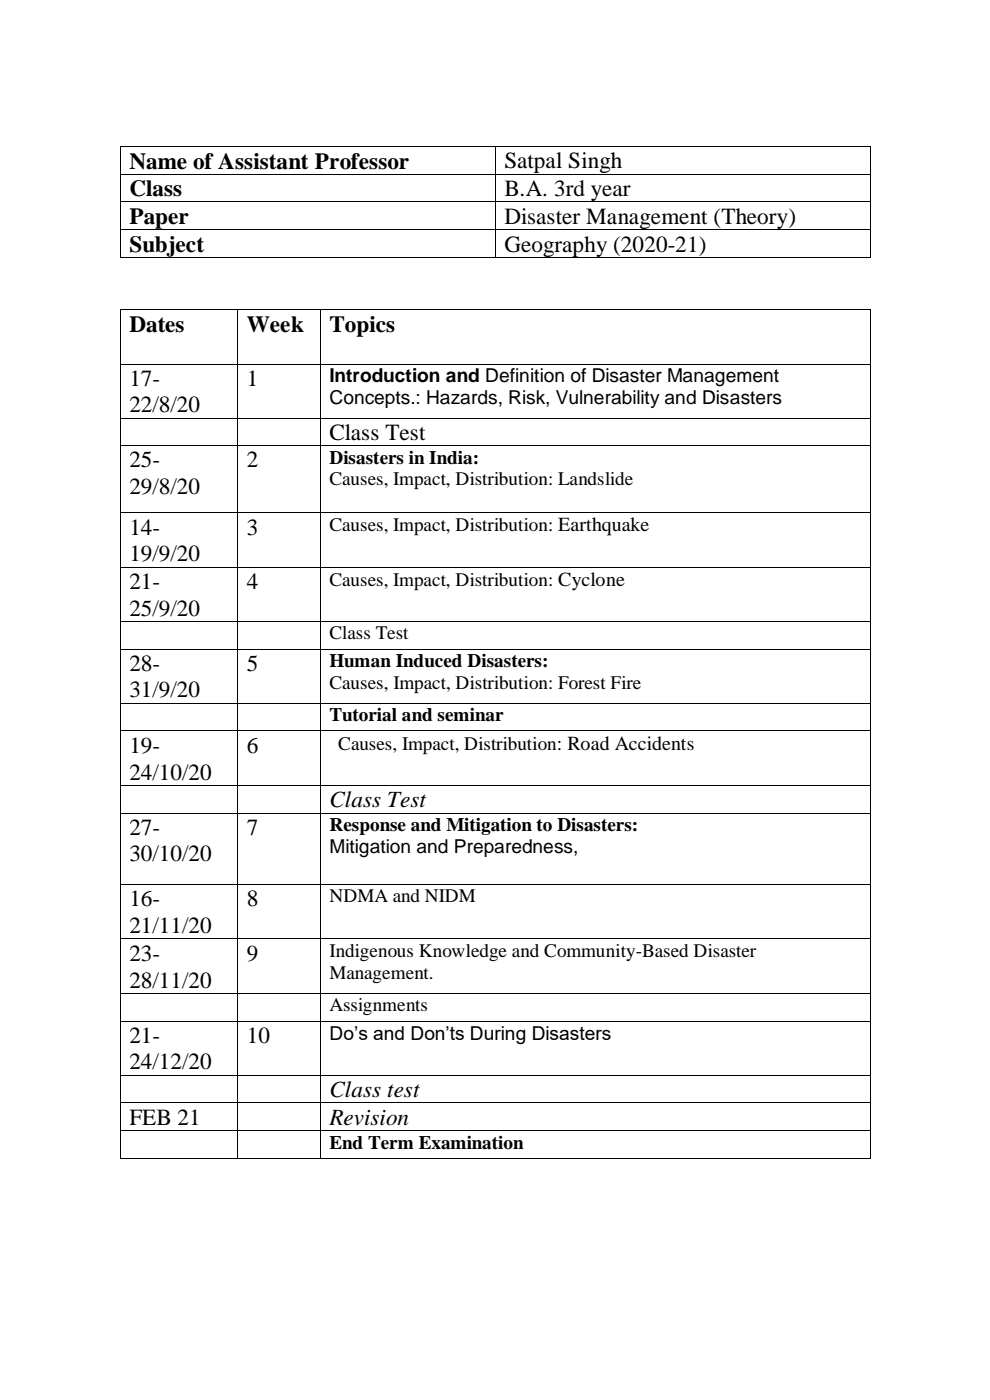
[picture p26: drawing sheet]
<svg xmlns="http://www.w3.org/2000/svg" width="210mm" height="297mm" viewBox="0 0 210 297" stroke-linecap="round" stroke-linejoin="round" font-family="sans-serif">
<defs><g id="words">
<g font-size="4.9">
<text x="27.4" y="35.8">Name of Assistant Professor</text>
<text x="107" y="35.7">Satpal Singh</text>
<text x="27.4" y="41.7">Class</text>
<text x="107" y="41.6">B.A. 3rd year</text>
<text x="27.4" y="47.5">Paper</text>
<text x="107" y="47.4">Disaster Management (Theory)</text>
<text x="27.4" y="53.4">Subject</text>
<text x="107" y="53.4">Geography (2020-21)</text>
<text x="27.4" y="70.4">Dates</text>
<text x="52.3" y="70.4">Week</text>
<text x="69.9" y="70.4">Topics</text>
<text x="27.4" y="81.8">17-</text>
<text x="52.3" y="81.8">1</text>
<text x="27.4" y="87.5">22/8/20</text>
<text x="69.9" y="93.3">Class Test</text>
<text x="27.4" y="99.2">25-</text>
<text x="52.3" y="99.2">2</text>
<text x="27.4" y="104.9">29/8/20</text>
<text x="27.4" y="113.4">14-</text>
<text x="52.3" y="113.4">3</text>
<text x="27.4" y="119.1">19/9/20</text>
<text x="27.4" y="124.9">21-</text>
<text x="52.3" y="124.9">4</text>
<text x="27.4" y="130.6">25/9/20</text>
<text x="27.4" y="142.3">28-</text>
<text x="52.3" y="142.3">5</text>
<text x="27.4" y="148">31/9/20</text>
<text x="27.4" y="159.7">19-</text>
<text x="52.3" y="159.7">6</text>
<text x="27.4" y="165.4">24/10/20</text>
<text x="69.9" y="171.2">Class Test</text>
<text x="27.4" y="177.1">27-</text>
<text x="52.3" y="177.1">7</text>
<text x="27.4" y="182.8">30/10/20</text>
<text x="27.4" y="192.3">16-</text>
<text x="27.4" y="197.9">21/11/20</text>
<text x="52.3" y="192.3">8</text>
<text x="27.4" y="203.9">23-</text>
<text x="52.3" y="203.9">9</text>
<text x="27.4" y="209.5">28/11/20</text>
<text x="27.4" y="221.2">21-</text>
<text x="52.3" y="221.2">10</text>
<text x="27.4" y="226.9">24/12/20</text>
<text x="69.9" y="232.7">Class test</text>
<text x="27.4" y="238.6">FEB 21</text>
<text x="69.9" y="238.6">Revision</text>
</g>
<g font-size="4.1">
<text x="69.9" y="81.1">Introduction and Definition of Disaster Management</text>
<text x="69.9" y="85.8">Concepts.: Hazards, Risk, Vulnerability and Disasters</text>
<text x="69.9" y="98.4">Disasters in India:</text>
<text x="69.9" y="103">Causes, Impact, Distribution: Landslide</text>
<text x="69.9" y="112.7">Causes, Impact, Distribution: Earthquake</text>
<text x="69.9" y="124.2">Causes, Impact, Distribution: Cyclone</text>
<text x="69.9" y="135.6">Class Test</text>
<text x="69.9" y="141.5">Human Induced Disasters:</text>
<text x="69.9" y="146.1">Causes, Impact, Distribution: Forest Fire</text>
<text x="69.9" y="153">Tutorial and seminar</text>
<text x="71.7" y="159">Causes, Impact, Distribution: Road Accidents</text>
<text x="69.9" y="176.3">Response and Mitigation to Disasters:</text>
<text x="69.9" y="181.1">Mitigation and Preparedness,</text>
<text x="69.9" y="191.4">NDMA and NIDM</text>
<text x="69.9" y="203">Indigenous Knowledge and Community-Based Disaster</text>
<text x="69.9" y="207.7">Management.</text>
<text x="69.9" y="214.5">Assignments</text>
<text x="69.9" y="220.5">Do’s and Don’ts During Disasters</text>
<text x="69.9" y="243.7">End Term Examination</text>
</g>
</g></defs>
<g fill="#000">
<path d="M25.4 31.1h.2v.1h-.2z" fill-rule="evenodd"/>
<path d="M25.4 31.1h.2v.1h-.2z" fill-rule="evenodd"/>
<path d="M25.4 36.9h.2v.2h-.2z" fill-rule="evenodd"/>
<path d="M104.9 31.1h.2v.1h-.2z" fill-rule="evenodd"/>
<path d="M104.9 36.9h.2v.2h-.2z" fill-rule="evenodd"/>
<path d="M184.5 31.1h.1v.1h-.1z" fill-rule="evenodd"/>
<path d="M184.5 31.1h.1v.1h-.1z" fill-rule="evenodd"/>
<path d="M184.5 36.9h.1v.2h-.1z" fill-rule="evenodd"/>
<path d="M25.4 42.8h.2v.1h-.2z" fill-rule="evenodd"/>
<path d="M25.4 48.7h.2v.2h-.2z" fill-rule="evenodd"/>
<path d="M25.4 54.5h.2v.2h-.2z" fill-rule="evenodd"/>
<path d="M25.4 54.5h.2v.2h-.2z" fill-rule="evenodd"/>
<path d="M104.9 42.8h.2v.1h-.2z" fill-rule="evenodd"/>
<path d="M104.9 48.7h.2v.2h-.2z" fill-rule="evenodd"/>
<path d="M104.9 54.5h.2v.2h-.2z" fill-rule="evenodd"/>
<path d="M184.5 42.8h.1v.1h-.1z" fill-rule="evenodd"/>
<path d="M184.5 48.7h.1v.2h-.1z" fill-rule="evenodd"/>
<path d="M184.5 54.5h.1v.2h-.1z" fill-rule="evenodd"/>
<path d="M184.5 54.5h.1v.2h-.1z" fill-rule="evenodd"/>
<path d="M25.4 65.5h.2v.2h-.2z" fill-rule="evenodd"/>
<path d="M25.4 65.5h.2v.2h-.2z" fill-rule="evenodd"/>
<path d="M25.4 77.2h.2v.1h-.2z" fill-rule="evenodd"/>
<path d="M50.3 65.5h.2v.2h-.2z" fill-rule="evenodd"/>
<path d="M50.3 77.2h.2v.1h-.2z" fill-rule="evenodd"/>
<path d="M67.8 65.5h.2v.2h-.2z" fill-rule="evenodd"/>
<path d="M67.8 77.2h.2v.1h-.2z" fill-rule="evenodd"/>
<path d="M184.5 65.5h.1v.2h-.1z" fill-rule="evenodd"/>
<path d="M184.5 65.5h.1v.2h-.1z" fill-rule="evenodd"/>
<path d="M184.5 77.2h.1v.1h-.1z" fill-rule="evenodd"/>
<path d="M25.4 88.7h.2v.1h-.2z" fill-rule="evenodd"/>
<path d="M25.4 94.5h.2v.2h-.2z" fill-rule="evenodd"/>
<path d="M50.3 88.7h.2v.1h-.2z" fill-rule="evenodd"/>
<path d="M50.3 94.5h.2v.2h-.2z" fill-rule="evenodd"/>
<path d="M67.8 88.7h.2v.1h-.2z" fill-rule="evenodd"/>
<path d="M67.8 94.5h.2v.2h-.2z" fill-rule="evenodd"/>
<path d="M184.5 88.7h.1v.1h-.1z" fill-rule="evenodd"/>
<path d="M184.5 94.5h.1v.2h-.1z" fill-rule="evenodd"/>
<path d="M25.4 108.7h.2v.1h-.2z" fill-rule="evenodd"/>
<path d="M50.3 108.7h.2v.1h-.2z" fill-rule="evenodd"/>
<path d="M67.8 108.7h.2v.1h-.2z" fill-rule="evenodd"/>
<path d="M184.5 108.7h.1v.1h-.1z" fill-rule="evenodd"/>
<path d="M25.4 120.3h.2v.1h-.2z" fill-rule="evenodd"/>
<path d="M25.4 131.8h.2v.1h-.2z" fill-rule="evenodd"/>
<path d="M25.4 137.6h.2v.2h-.2z" fill-rule="evenodd"/>
<path d="M50.3 120.3h.2v.1h-.2z" fill-rule="evenodd"/>
<path d="M50.3 131.8h.2v.1h-.2z" fill-rule="evenodd"/>
<path d="M50.3 137.6h.2v.2h-.2z" fill-rule="evenodd"/>
<path d="M67.8 120.3h.2v.1h-.2z" fill-rule="evenodd"/>
<path d="M67.8 131.8h.2v.1h-.2z" fill-rule="evenodd"/>
<path d="M67.8 137.6h.2v.2h-.2z" fill-rule="evenodd"/>
<path d="M184.5 120.3h.1v.1h-.1z" fill-rule="evenodd"/>
<path d="M184.5 131.8h.1v.1h-.1z" fill-rule="evenodd"/>
<path d="M184.5 137.6h.1v.2h-.1z" fill-rule="evenodd"/>
<path d="M25.4 149.1h.2v.2h-.2z" fill-rule="evenodd"/>
<path d="M25.4 155h.2v.2h-.2z" fill-rule="evenodd"/>
<path d="M50.3 149.1h.2v.2h-.2z" fill-rule="evenodd"/>
<path d="M50.3 155h.2v.2h-.2z" fill-rule="evenodd"/>
<path d="M67.8 149.1h.2v.2h-.2z" fill-rule="evenodd"/>
<path d="M67.8 155h.2v.2h-.2z" fill-rule="evenodd"/>
<path d="M184.5 149.1h.1v.2h-.1z" fill-rule="evenodd"/>
<path d="M184.5 155h.1v.2h-.1z" fill-rule="evenodd"/>
<path d="M25.4 166.6h.2v.2h-.2z" fill-rule="evenodd"/>
<path d="M25.4 172.4h.2v.2h-.2z" fill-rule="evenodd"/>
<path d="M50.3 166.6h.2v.2h-.2z" fill-rule="evenodd"/>
<path d="M50.3 172.4h.2v.2h-.2z" fill-rule="evenodd"/>
<path d="M67.8 166.6h.2v.2h-.2z" fill-rule="evenodd"/>
<path d="M67.8 172.4h.2v.2h-.2z" fill-rule="evenodd"/>
<path d="M184.5 166.6h.1v.2h-.1z" fill-rule="evenodd"/>
<path d="M184.5 172.4h.1v.2h-.1z" fill-rule="evenodd"/>
<path d="M25.4 187.6h.2v.2h-.2z" fill-rule="evenodd"/>
<path d="M25.4 199.1h.2v.2h-.2z" fill-rule="evenodd"/>
<path d="M50.3 187.6h.2v.2h-.2z" fill-rule="evenodd"/>
<path d="M50.3 199.1h.2v.2h-.2z" fill-rule="evenodd"/>
<path d="M67.8 187.6h.2v.2h-.2z" fill-rule="evenodd"/>
<path d="M67.8 199.1h.2v.2h-.2z" fill-rule="evenodd"/>
<path d="M184.5 187.6h.1v.2h-.1z" fill-rule="evenodd"/>
<path d="M184.5 199.1h.1v.2h-.1z" fill-rule="evenodd"/>
<path d="M25.4 210.7h.2v.2h-.2z" fill-rule="evenodd"/>
<path d="M25.4 216.6h.2v.1h-.2z" fill-rule="evenodd"/>
<path d="M50.3 210.7h.2v.2h-.2z" fill-rule="evenodd"/>
<path d="M50.3 216.6h.2v.1h-.2z" fill-rule="evenodd"/>
<path d="M67.8 210.7h.2v.2h-.2z" fill-rule="evenodd"/>
<path d="M67.8 216.6h.2v.1h-.2z" fill-rule="evenodd"/>
<path d="M184.5 210.7h.1v.2h-.1z" fill-rule="evenodd"/>
<path d="M184.5 216.6h.1v.1h-.1z" fill-rule="evenodd"/>
<path d="M25.4 228.1h.2v.1h-.2z" fill-rule="evenodd"/>
<path d="M25.4 233.9h.2v.2h-.2z" fill-rule="evenodd"/>
<path d="M25.4 239.8h.2v.1h-.2z" fill-rule="evenodd"/>
<path d="M50.3 228.1h.2v.1h-.2z" fill-rule="evenodd"/>
<path d="M50.3 233.9h.2v.2h-.2z" fill-rule="evenodd"/>
<path d="M50.3 239.8h.2v.1h-.2z" fill-rule="evenodd"/>
<path d="M67.8 228.1h.2v.1h-.2z" fill-rule="evenodd"/>
<path d="M67.8 233.9h.2v.2h-.2z" fill-rule="evenodd"/>
<path d="M67.8 239.8h.2v.1h-.2z" fill-rule="evenodd"/>
<path d="M184.5 228.1h.1v.1h-.1z" fill-rule="evenodd"/>
<path d="M184.5 233.9h.1v.2h-.1z" fill-rule="evenodd"/>
<path d="M184.5 239.8h.1v.1h-.1z" fill-rule="evenodd"/>
<path d="M25.4 245.7h.2v.2h-.2z" fill-rule="evenodd"/>
<path d="M25.4 245.7h.2v.2h-.2z" fill-rule="evenodd"/>
<path d="M50.3 245.7h.2v.2h-.2z" fill-rule="evenodd"/>
<path d="M67.8 245.7h.2v.2h-.2z" fill-rule="evenodd"/>
<path d="M184.5 245.7h.1v.2h-.1z" fill-rule="evenodd"/>
<path d="M184.5 245.7h.1v.2h-.1z" fill-rule="evenodd"/>
</g>
<g fill="none" stroke="#000" stroke-width=".21">
<path d="M25.5 31.2v5.7M25.5 37.1v5.7M25.6 31.2h79.3M25.6 37h79.3M105 31.2v5.7M105 37.1v5.7M105.1 31.2h79.4M105.1 37h79.4M184.6 31.2v5.7M184.6 37.1v5.7M25.5 42.9v5.8M25.5 48.9v5.6"/>
<path d="M25.6 42.8h79.3M25.6 48.8h79.3M25.6 54.6h79.3M105 42.9v5.8M105 48.9v5.6M105.1 42.8h79.4M105.1 48.8h79.4M105.1 54.6h79.4M184.6 42.9v5.8M184.6 48.9v5.6M25.5 65.7v11.5M25.5 77.3v11.4"/>
<path d="M25.6 65.6h24.7M25.6 77.2h24.7M50.4 65.7v11.5M50.4 77.3v11.4M50.5 65.6h17.3M50.5 77.2h17.3M67.9 65.7v11.5M67.9 77.3v11.4M68 65.6h116.5M68 77.2h116.5M184.6 65.7v11.5M184.6 77.3v11.4"/>
<path d="M25.5 88.8v5.7M25.5 94.7v14M25.6 88.8h24.7M25.6 94.6h24.7M50.4 88.8v5.7M50.4 94.7v14M50.5 88.8h17.3M50.5 94.6h17.3M67.9 88.8v5.7M67.9 94.7v14M68 88.8h116.5M68 94.6h116.5"/>
<path d="M184.6 88.8v5.7M184.6 94.7v14M25.5 108.8v11.5M25.6 108.7h24.7M50.4 108.8v11.5M50.5 108.7h17.3M67.9 108.8v11.5M68 108.7h116.5M184.6 108.8v11.5M25.5 120.4v11.4M25.5 131.9v5.7M25.5 137.8v11.3"/>
<path d="M25.6 120.3h24.7M25.6 131.9h24.7M25.6 137.7h24.7M50.4 120.4v11.4M50.4 131.9v5.7M50.4 137.8v11.3M50.5 120.3h17.3M50.5 131.9h17.3M50.5 137.7h17.3M67.9 120.4v11.4M67.9 131.9v5.7M67.9 137.8v11.3"/>
<path d="M68 120.3h116.5M68 131.9h116.5M68 137.7h116.5M184.6 120.4v11.4M184.6 131.9v5.7M184.6 137.8v11.3M25.5 149.3v5.7M25.5 155.2v11.4M25.6 149.2h24.7M25.6 155.1h24.7M50.4 149.3v5.7M50.4 155.2v11.4"/>
<path d="M50.5 149.2h17.3M50.5 155.1h17.3M67.9 149.3v5.7M67.9 155.2v11.4M68 149.2h116.5M68 155.1h116.5M184.6 149.3v5.7M184.6 155.2v11.4M25.5 166.8v5.6M25.5 172.6v15M25.6 166.7h24.7M25.6 172.5h24.7"/>
<path d="M50.4 166.8v5.6M50.4 172.6v15M50.5 166.7h17.3M50.5 172.5h17.3M67.9 166.8v5.6M67.9 172.6v15M68 166.7h116.5M68 172.5h116.5M184.6 166.8v5.6M184.6 172.6v15M25.5 187.8v11.3M25.5 199.3v11.4"/>
<path d="M25.6 187.7h24.7M25.6 199.2h24.7M50.4 187.8v11.3M50.4 199.3v11.4M50.5 187.7h17.3M50.5 199.2h17.3M67.9 187.8v11.3M67.9 199.3v11.4M68 187.7h116.5M68 199.2h116.5M184.6 187.8v11.3M184.6 199.3v11.4"/>
<path d="M25.5 210.9v5.7M25.5 216.7v11.4M25.6 210.8h24.7M25.6 216.6h24.7M50.4 210.9v5.7M50.4 216.7v11.4M50.5 210.8h17.3M50.5 216.6h17.3M67.9 210.9v5.7M67.9 216.7v11.4M68 210.8h116.5M68 216.6h116.5"/>
<path d="M184.6 210.9v5.7M184.6 216.7v11.4M25.5 228.2v5.7M25.5 234.1v5.7M25.5 239.9v5.8M25.6 228.2h24.7M25.6 234h24.7M25.6 239.8h24.7M50.4 228.2v5.7M50.4 234.1v5.7M50.4 239.9v5.8M50.5 228.2h17.3"/>
<path d="M50.5 234h17.3M50.5 239.8h17.3M67.9 228.2v5.7M67.9 234.1v5.7M67.9 239.9v5.8M68 228.2h116.5M68 234h116.5M68 239.8h116.5M184.6 228.2v5.7M184.6 234.1v5.7M184.6 239.9v5.8M25.6 245.8h24.7"/>
<path d="M50.5 245.8h17.3M68 245.8h116.5"/>
</g>
<use href="#words"/>
</svg>
